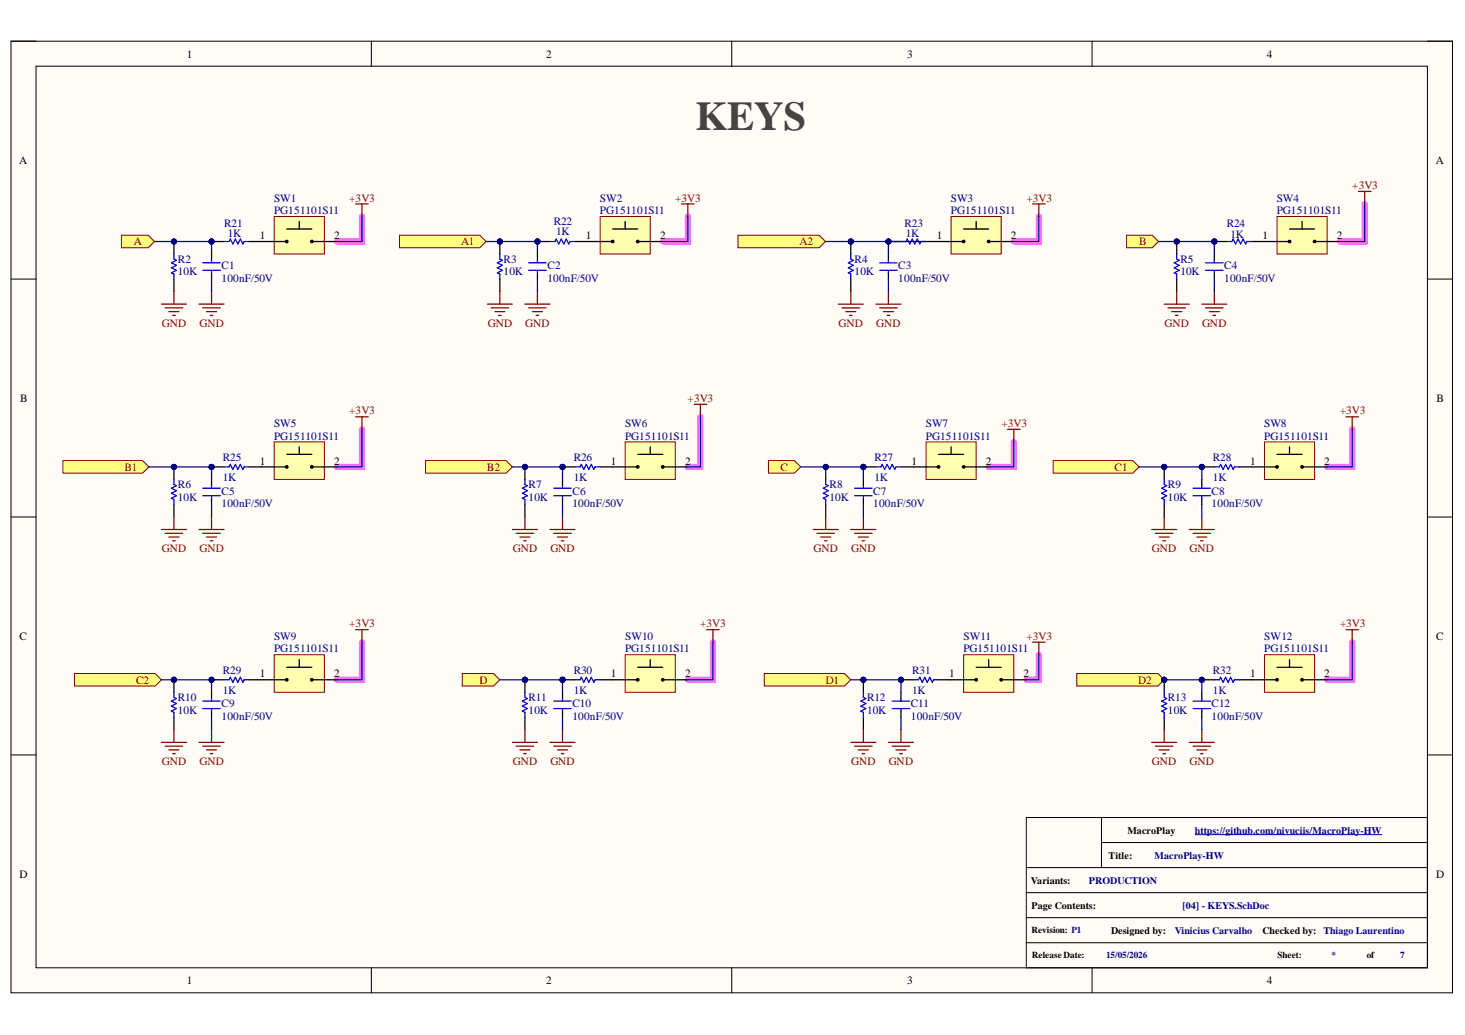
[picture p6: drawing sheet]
<svg xmlns="http://www.w3.org/2000/svg" width="297mm" height="210mm" viewBox="0 0 297 210" stroke-linecap="round" stroke-linejoin="round" font-family="sans-serif">
<defs><g id="words">
<text font-size="8.3" fill="#434343" x="141" y="26.4">KEYS</text>
<g font-size="2.3">
<text x="37.9" y="11.7">1</text>
<text x="110.7" y="11.7">2</text>
<text x="183.9" y="11.7">3</text>
<text x="256.8" y="11.7">4</text>
<text x="3.9" y="33.3">A</text>
<text x="291.1" y="33.3">A</text>
<text x="52.7" y="48.5">1</text>
<text x="67.8" y="48.5">2</text>
<text x="118.8" y="48.5">1</text>
<text x="133.8" y="48.5">2</text>
<text x="189.9" y="48.5">1</text>
<text x="205" y="48.5">2</text>
<text x="256" y="48.5">1</text>
<text x="271.1" y="48.5">2</text>
<text x="4.1" y="81.5">B</text>
<text x="291.3" y="81.5">B</text>
<text x="52.7" y="94.2">1</text>
<text x="67.8" y="94.2">2</text>
<text x="123.9" y="94.2">1</text>
<text x="138.9" y="94.2">2</text>
<text x="184.8" y="94.2">1</text>
<text x="199.9" y="94.2">2</text>
<text x="253.5" y="94.2">1</text>
<text x="268.5" y="94.2">2</text>
<text x="4" y="129.7">C</text>
<text x="291.2" y="129.7">C</text>
<text x="52.7" y="137.4">1</text>
<text x="67.8" y="137.4">2</text>
<text x="123.9" y="137.4">1</text>
<text x="138.9" y="137.4">2</text>
<text x="192.5" y="137.4">1</text>
<text x="207.5" y="137.4">2</text>
<text x="253.5" y="137.4">1</text>
<text x="268.5" y="137.4">2</text>
<text x="4" y="178">D</text>
<text x="291.2" y="178">D</text>
<text x="37.9" y="199.6">1</text>
<text x="110.7" y="199.6">2</text>
<text x="183.9" y="199.6">3</text>
<text x="256.8" y="199.6">4</text>
</g>
<g font-size="2.3" fill="#000080">
<text x="55.6" y="40.9">SW1</text>
<text x="121.7" y="40.9">SW2</text>
<text x="192.8" y="40.9">SW3</text>
<text x="258.9" y="40.9">SW4</text>
<text x="45.4" y="46">R21</text>
<text x="55.6" y="43.4">PG151101S11</text>
<text x="112.3" y="45.7">R22</text>
<text x="112.8" y="47.8">1K</text>
<text x="121.7" y="43.4">PG151101S11</text>
<text x="183.4" y="46">R23</text>
<text x="192.8" y="43.4">PG151101S11</text>
<text x="248.7" y="46">R24</text>
<text x="258.9" y="43.4">PG151101S11</text>
<text x="36" y="53.3">R2</text>
<text x="46.2" y="48">1K</text>
<text x="102.1" y="53.3">R3</text>
<text x="173.3" y="53.3">R4</text>
<text x="183.7" y="48">1K</text>
<text x="239.3" y="53.3">R5</text>
<text x="249.5" y="48.3">1K</text>
<text x="36" y="55.9">10K</text>
<text x="44.9" y="54.6">C1</text>
<text x="44.9" y="57.1">100nF/50V</text>
<text x="102.1" y="55.9">10K</text>
<text x="111" y="54.6">C2</text>
<text x="111" y="57.1">100nF/50V</text>
<text x="173.3" y="55.9">10K</text>
<text x="182.1" y="54.6">C3</text>
<text x="182.1" y="57.1">100nF/50V</text>
<text x="239.3" y="55.9">10K</text>
<text x="248.2" y="54.6">C4</text>
<text x="248.2" y="57.1">100nF/50V</text>
<text x="55.6" y="86.6">SW5</text>
<text x="55.6" y="89.2">PG151101S11</text>
<text x="126.7" y="86.6">SW6</text>
<text x="126.7" y="89.2">PG151101S11</text>
<text x="187.7" y="86.6">SW7</text>
<text x="187.7" y="89.2">PG151101S11</text>
<text x="256.3" y="86.6">SW8</text>
<text x="256.3" y="89.2">PG151101S11</text>
<text x="45.2" y="93.5">R25</text>
<text x="116.3" y="93.5">R26</text>
<text x="177.3" y="93.5">R27</text>
<text x="245.9" y="93.5">R28</text>
<text x="36" y="99.1">R6</text>
<text x="36" y="101.6">10K</text>
<text x="44.9" y="100.3">C5</text>
<text x="45.2" y="97.5">1K</text>
<text x="107.2" y="99.1">R7</text>
<text x="107.2" y="101.6">10K</text>
<text x="116.1" y="100.3">C6</text>
<text x="116.3" y="97.5">1K</text>
<text x="168.2" y="99.1">R8</text>
<text x="168.2" y="101.6">10K</text>
<text x="177.1" y="100.3">C7</text>
<text x="177.3" y="97.5">1K</text>
<text x="236.8" y="99.1">R9</text>
<text x="236.8" y="101.6">10K</text>
<text x="245.7" y="100.3">C8</text>
<text x="245.9" y="97.5">1K</text>
<text x="44.9" y="102.9">100nF/50V</text>
<text x="116.1" y="102.9">100nF/50V</text>
<text x="177.1" y="102.9">100nF/50V</text>
<text x="245.7" y="102.9">100nF/50V</text>
<text x="55.6" y="129.7">SW9</text>
<text x="126.7" y="129.7">SW10</text>
<text x="195.3" y="129.7">SW11</text>
<text x="256.3" y="129.7">SW12</text>
<text x="45.2" y="136.6">R29</text>
<text x="55.6" y="132.3">PG151101S11</text>
<text x="116.3" y="136.6">R30</text>
<text x="126.7" y="132.3">PG151101S11</text>
<text x="184.9" y="136.6">R31</text>
<text x="195.3" y="132.3">PG151101S11</text>
<text x="245.9" y="136.6">R32</text>
<text x="256.3" y="132.3">PG151101S11</text>
<text x="36" y="142.2">R10</text>
<text x="44.9" y="143.4">C9</text>
<text x="45.2" y="140.7">1K</text>
<text x="107.2" y="142.2">R11</text>
<text x="116.1" y="143.4">C10</text>
<text x="116.3" y="140.7">1K</text>
<text x="175.8" y="142.2">R12</text>
<text x="184.7" y="143.4">C11</text>
<text x="184.9" y="140.7">1K</text>
<text x="236.8" y="142.2">R13</text>
<text x="245.7" y="143.4">C12</text>
<text x="245.9" y="140.7">1K</text>
<text x="36" y="144.7">10K</text>
<text x="44.9" y="146">100nF/50V</text>
<text x="107.2" y="144.7">10K</text>
<text x="116.1" y="146">100nF/50V</text>
<text x="175.8" y="144.7">10K</text>
<text x="184.7" y="146">100nF/50V</text>
<text x="236.8" y="144.7">10K</text>
<text x="245.7" y="146">100nF/50V</text>
</g>
<g font-size="2.3" fill="#800000">
<text x="70.8" y="40.9">+3V3</text>
<text x="136.9" y="40.9">+3V3</text>
<text x="208.1" y="40.9">+3V3</text>
<text x="274.2" y="38.4">+3V3</text>
<text x="27.2" y="49.8">A</text>
<text x="93.5" y="49.8">A1</text>
<text x="162.1" y="49.8">A2</text>
<text x="231" y="49.8">B</text>
<text x="32.8" y="66.3">GND</text>
<text x="40.4" y="66.3">GND</text>
<text x="98.9" y="66.3">GND</text>
<text x="106.5" y="66.3">GND</text>
<text x="170" y="66.3">GND</text>
<text x="177.7" y="66.3">GND</text>
<text x="236.1" y="66.3">GND</text>
<text x="243.7" y="66.3">GND</text>
<text x="139.4" y="81.5">+3V3</text>
<text x="70.8" y="84">+3V3</text>
<text x="203" y="86.6">+3V3</text>
<text x="271.6" y="84">+3V3</text>
<text x="25.2" y="95.5">B1</text>
<text x="98.7" y="95.5">B2</text>
<text x="158.3" y="95.5">C</text>
<text x="226" y="95.5">C1</text>
<text x="32.8" y="112">GND</text>
<text x="40.4" y="112">GND</text>
<text x="104" y="112">GND</text>
<text x="111.6" y="112">GND</text>
<text x="165" y="112">GND</text>
<text x="172.6" y="112">GND</text>
<text x="233.6" y="112">GND</text>
<text x="241.2" y="112">GND</text>
<text x="70.8" y="127.2">+3V3</text>
<text x="142" y="127.2">+3V3</text>
<text x="208.1" y="129.7">+3V3</text>
<text x="271.6" y="127.2">+3V3</text>
<text x="27.6" y="138.6">C2</text>
<text x="97.2" y="138.6">D</text>
<text x="167.4" y="138.6">D1</text>
<text x="230.8" y="138.6">D2</text>
<text x="32.8" y="155.2">GND</text>
<text x="40.4" y="155.2">GND</text>
<text x="104" y="155.2">GND</text>
<text x="111.6" y="155.2">GND</text>
<text x="172.6" y="155.2">GND</text>
<text x="180.2" y="155.2">GND</text>
<text x="233.6" y="155.2">GND</text>
<text x="241.2" y="155.2">GND</text>
</g>
<g font-size="2">
<text x="228.6" y="169.1">MacroPlay</text>
<text x="209" y="179.2">Variants:</text>
<text x="224.8" y="174.1">Title:</text>
<text x="209.1" y="184.3">Page Contents:</text>
<text x="225.3" y="189.3">Designed by:</text>
<text x="256" y="189.3">Checked by:</text>
</g>
<g font-size="2" fill="#000080">
<text x="242.3" y="169.1">https://github.com/nivuciis/MacroPlay-HW</text>
<text x="220.8" y="179.2">PRODUCTION</text>
<text x="234.1" y="174.1">MacroPlay-HW</text>
<text x="239.8" y="184.3">[04] - KEYS.SchDoc</text>
<text x="238.2" y="189.3">Vinicius Carvalho</text>
<text x="268.3" y="189.3">Thiago Laurentino</text>
</g>
<g font-size="1.9">
<text x="209.1" y="189.3">Revision: P1</text>
<text x="209.2" y="194.3">Release Date:</text>
<text x="259" y="194.3">Sheet:</text>
<text x="277.1" y="194.3">of</text>
</g>
<g font-size="1.9" fill="#000080">
<text x="224.3" y="194.3">15/05/2026</text>
<text x="270" y="194.3">*</text>
<text x="283.9" y="194.3">7</text>
</g>
</g></defs>
<path d="M2.2 8.4h292.3v192.9h-292.3z" fill-rule="evenodd" fill="#fffcf8"/>
<path d="M2.2 8.4h292.3v192.9h-292.3z" fill="none" stroke="#000" stroke-width=".2"/>
<path d="M7.3 13.4h282.1v182.9h-282.1z" fill-rule="evenodd" fill="#fffcf8"/>
<g fill="none" stroke="#000" stroke-width=".2">
<path d="M2.2 8.3h5.1M7.3 13.4h282.1v182.9h-282.1zM75.3 8.3v5.1M148.4 8.3v5.1M221.4 8.4v5M289.4 8.4h5.1v5M2.2 56.6h5.1M289.4 56.6h5.1M2.2 104.9h5.1M289.4 104.9h5.1M2.2 153.1h5.1M289.4 153.1h5.1"/>
<path d="M75.3 196.3v5M148.4 196.3v5M221.4 196.3v5M294.5 196.3v5"/>
</g>
<path d="M42.9 56.6v2.5M109 56.6v2.5M180.1 56.6v2.5M246.2 56.6v2.5M42.9 102.3v2.6M114.1 102.3v2.6M175.1 102.3v2.6M243.7 102.3v2.6M42.9 145.5v2.5M114.1 145.5v2.5M182.7 145.5v2.5M243.7 145.5v2.5" fill="none" stroke="#fff" stroke-width="1.3"/>
<path d="M73.4 43.9v5.1h-5.1M139.5 43.9v5.1h-5.1M210.6 43.9v5.1h-5M276.7 41.4v7.6h-5.1M73.4 87.1v7.6h-5.1M142 84.5v10.2h-2.5M205.6 89.6v5.1h-5.1M274.2 87.1v7.6h-5.1M73.4 130.2v7.7h-5.1M144.6 130.2v7.7h-5.1M210.6 132.8v5.1h-2.5M274.2 130.2v7.7h-5.1" fill="none" stroke="#ff6eff" stroke-width="1.3"/>
<path d="M55.6 43.9h10.2v7.6h-10.2z" fill-rule="evenodd" fill="#ffffb0"/>
<path d="M55.6 43.9h10.2v7.6h-10.2z" fill="none" stroke="#800000" stroke-width=".2"/>
<g fill="none" stroke="#000" stroke-width=".25">
<path d="M53.1 49h5M58.1 46.4h5.1M60.7 44.9v1.5M63.2 49h5.1"/>
<circle cx="58.1" cy="49" r=".25"/>
<circle cx="63.2" cy="49" r=".25"/>
</g>
<g fill="#000">
<circle cx="58.1" cy="49" r=".25"/>
<circle cx="63.2" cy="49" r=".25"/>
</g>
<path d="M121.7 43.9h10.1v7.6h-10.1z" fill-rule="evenodd" fill="#ffffb0"/>
<path d="M121.7 43.9h10.1v7.6h-10.1z" fill="none" stroke="#800000" stroke-width=".2"/>
<g fill="none" stroke="#000" stroke-width=".25">
<path d="M119.1 49h5.1M124.2 46.4h5.1M126.8 44.9v1.5M129.3 49h5.1"/>
<circle cx="124.2" cy="49" r=".25"/>
<circle cx="129.3" cy="49" r=".25"/>
</g>
<g fill="#000">
<circle cx="124.2" cy="49" r=".25"/>
<circle cx="129.3" cy="49" r=".25"/>
</g>
<path d="M192.8 43.9h10.2v7.6h-10.2z" fill-rule="evenodd" fill="#ffffb0"/>
<path d="M192.8 43.9h10.2v7.6h-10.2z" fill="none" stroke="#800000" stroke-width=".2"/>
<g fill="none" stroke="#000" stroke-width=".25">
<path d="M190.3 49h5.1M195.4 46.4h5.1M197.9 44.9v1.5M200.5 49h5.1"/>
<circle cx="195.4" cy="49" r=".25"/>
<circle cx="200.5" cy="49" r=".25"/>
</g>
<g fill="#000">
<circle cx="195.4" cy="49" r=".25"/>
<circle cx="200.5" cy="49" r=".25"/>
</g>
<path d="M180.1 59.1v2.6M177.6 61.7h5.1M178.4 62.4h3.5M179.1 63.2h2.1M179.9 64h.5" fill="none" stroke="#800000" stroke-width=".25"/>
<path d="M258.9 43.9h10.2v7.6h-10.2z" fill-rule="evenodd" fill="#ffffb0"/>
<path d="M258.9 43.9h10.2v7.6h-10.2z" fill="none" stroke="#800000" stroke-width=".2"/>
<g fill="none" stroke="#000" stroke-width=".25">
<path d="M256.4 49h5.1M261.5 46.4h5M264 44.9v1.5M266.5 49h5.1"/>
<circle cx="261.5" cy="49" r=".25"/>
<circle cx="266.5" cy="49" r=".25"/>
</g>
<g fill="#000">
<circle cx="261.5" cy="49" r=".25"/>
<circle cx="266.5" cy="49" r=".25"/>
</g>
<path d="M55.6 89.6h10.2v7.6h-10.2z" fill-rule="evenodd" fill="#ffffb0"/>
<path d="M55.6 89.6h10.2v7.6h-10.2z" fill="none" stroke="#800000" stroke-width=".2"/>
<g fill="none" stroke="#000" stroke-width=".25">
<path d="M53.1 94.7h5M58.1 92.1h5.1M60.7 90.6v1.5M63.2 94.7h5.1"/>
<circle cx="58.1" cy="94.7" r=".25"/>
<circle cx="63.2" cy="94.7" r=".25"/>
</g>
<g fill="#000">
<circle cx="58.1" cy="94.7" r=".25"/>
<circle cx="63.2" cy="94.7" r=".25"/>
</g>
<path d="M40.3 107.4h5.1M41.1 108.2h3.6M41.9 108.9h2M42.6 109.7h.5M42.9 104.9v2.5" fill="none" stroke="#800000" stroke-width=".25"/>
<path d="M126.8 89.6h10.1v7.6h-10.1z" fill-rule="evenodd" fill="#ffffb0"/>
<path d="M126.8 89.6h10.1v7.6h-10.1z" fill="none" stroke="#800000" stroke-width=".2"/>
<g fill="none" stroke="#000" stroke-width=".25">
<path d="M124.2 94.7h5.1M129.3 92.1h5.1M131.8 90.6v1.5M134.4 94.7h5.1"/>
<circle cx="129.3" cy="94.7" r=".25"/>
<circle cx="134.4" cy="94.7" r=".25"/>
</g>
<g fill="#000">
<circle cx="129.3" cy="94.7" r=".25"/>
<circle cx="134.4" cy="94.7" r=".25"/>
</g>
<path d="M111.5 107.4h5.1M112.3 108.2h3.5M113 108.9h2.1M113.8 109.7h.5M114.1 104.9v2.5" fill="none" stroke="#800000" stroke-width=".25"/>
<path d="M187.8 89.6h10.1v7.6h-10.1z" fill-rule="evenodd" fill="#ffffb0"/>
<path d="M187.8 89.6h10.1v7.6h-10.1z" fill="none" stroke="#800000" stroke-width=".2"/>
<g fill="none" stroke="#000" stroke-width=".25">
<path d="M185.2 94.7h5.1M190.3 92.2h5.1M192.8 90.6v1.6M195.4 94.7h5.1"/>
<circle cx="190.3" cy="94.7" r=".25"/>
<circle cx="195.4" cy="94.7" r=".25"/>
</g>
<g fill="#000">
<circle cx="190.3" cy="94.7" r=".25"/>
<circle cx="195.4" cy="94.7" r=".25"/>
</g>
<path d="M256.4 89.6h10.1v7.6h-10.1z" fill-rule="evenodd" fill="#ffffb0"/>
<path d="M256.4 89.6h10.1v7.6h-10.1z" fill="none" stroke="#800000" stroke-width=".2"/>
<g fill="none" stroke="#000" stroke-width=".25">
<path d="M253.8 94.7h5.1M258.9 92.2h5.1M261.5 90.6v1.6M264 94.7h5.1"/>
<circle cx="258.9" cy="94.7" r=".25"/>
<circle cx="264" cy="94.7" r=".25"/>
</g>
<g fill="#000">
<circle cx="258.9" cy="94.7" r=".25"/>
<circle cx="264" cy="94.7" r=".25"/>
</g>
<path d="M241.1 107.4h5.1M241.9 108.2h3.6M242.7 108.9h2M243.4 109.7h.5M243.7 104.9v2.5" fill="none" stroke="#800000" stroke-width=".25"/>
<path d="M55.6 132.8h10.2v7.6h-10.2z" fill-rule="evenodd" fill="#ffffb0"/>
<path d="M55.6 132.8h10.2v7.6h-10.2z" fill="none" stroke="#800000" stroke-width=".2"/>
<g fill="none" stroke="#000" stroke-width=".25">
<path d="M53.1 137.9h5M58.1 135.3h5.1M60.7 133.8v1.5M63.2 137.9h5.1"/>
<circle cx="58.1" cy="137.9" r=".25"/>
<circle cx="63.2" cy="137.9" r=".25"/>
</g>
<g fill="#000">
<circle cx="58.1" cy="137.9" r=".25"/>
<circle cx="63.2" cy="137.9" r=".25"/>
</g>
<path d="M126.8 132.8h10.1v7.6h-10.1z" fill-rule="evenodd" fill="#ffffb0"/>
<path d="M126.8 132.8h10.1v7.6h-10.1z" fill="none" stroke="#800000" stroke-width=".2"/>
<g fill="none" stroke="#000" stroke-width=".25">
<path d="M124.2 137.9h5.1M129.3 135.3h5.1M131.8 133.8v1.5M134.4 137.9h5.1"/>
<circle cx="129.3" cy="137.9" r=".25"/>
<circle cx="134.4" cy="137.9" r=".25"/>
</g>
<g fill="#000">
<circle cx="129.3" cy="137.9" r=".25"/>
<circle cx="134.4" cy="137.9" r=".25"/>
</g>
<path d="M111.5 150.6h5.1M112.3 151.3h3.5M113 152.1h2.1M113.8 152.8h.5M114.1 148v2.6" fill="none" stroke="#800000" stroke-width=".25"/>
<path d="M195.4 132.8h10.2v7.6h-10.2z" fill-rule="evenodd" fill="#ffffb0"/>
<path d="M195.4 132.8h10.2v7.6h-10.2z" fill="none" stroke="#800000" stroke-width=".2"/>
<g fill="none" stroke="#000" stroke-width=".25">
<path d="M192.8 137.9h5.1M197.9 135.3h5.1M200.5 133.8v1.5M203 137.9h5.1"/>
<circle cx="197.9" cy="137.9" r=".25"/>
<circle cx="203" cy="137.9" r=".25"/>
</g>
<g fill="#000">
<circle cx="197.9" cy="137.9" r=".25"/>
<circle cx="203" cy="137.9" r=".25"/>
</g>
<path d="M180.1 150.6h5.1M180.9 151.3h3.6M181.7 152.1h2M182.4 152.8h.5M182.7 148v2.6" fill="none" stroke="#800000" stroke-width=".25"/>
<path d="M256.4 132.8h10.1v7.6h-10.1z" fill-rule="evenodd" fill="#ffffb0"/>
<path d="M256.4 132.8h10.1v7.6h-10.1z" fill="none" stroke="#800000" stroke-width=".2"/>
<g fill="none" stroke="#000" stroke-width=".25">
<path d="M253.8 137.9h5.1M258.9 135.3h5.1M261.5 133.8v1.5M264 137.9h5.1"/>
<circle cx="258.9" cy="137.9" r=".25"/>
<circle cx="264" cy="137.9" r=".25"/>
</g>
<g fill="#000">
<circle cx="258.9" cy="137.9" r=".25"/>
<circle cx="264" cy="137.9" r=".25"/>
</g>
<path d="M241.1 150.6h5.1M241.9 151.3h3.6M242.7 152.1h2M243.4 152.8h.5M243.7 148v2.6" fill="none" stroke="#800000" stroke-width=".25"/>
<path d="M24.6 47.7h5.5l1.2 1.3-1.2 1.2h-5.5z" fill-rule="evenodd" fill="#ffff80"/>
<path d="M24.6 47.7h5.5l1.2 1.3-1.2 1.2h-5.5z" fill="none" stroke="#800000" stroke-width=".2"/>
<path d="M81 47.7h16.3l1.3 1.3-1.3 1.2h-16.3z" fill-rule="evenodd" fill="#ffff80"/>
<path d="M81 47.7h16.3l1.3 1.3-1.3 1.2h-16.3z" fill="none" stroke="#800000" stroke-width=".2"/>
<path d="M149.6 47.7h16.5l1.3 1.3-1.3 1.2h-16.5z" fill-rule="evenodd" fill="#ffff80"/>
<path d="M149.6 47.7h16.5l1.3 1.3-1.3 1.2h-16.5z" fill="none" stroke="#800000" stroke-width=".2"/>
<path d="M228.4 47.7h5.2l1.3 1.3-1.3 1.2h-5.2z" fill-rule="evenodd" fill="#ffff80"/>
<path d="M228.4 47.7h5.2l1.3 1.3-1.3 1.2h-5.2z" fill="none" stroke="#800000" stroke-width=".2"/>
<path d="M12.8 93.4h16.1l1.3 1.3-1.3 1.3h-16.1z" fill-rule="evenodd" fill="#ffff80"/>
<path d="M12.8 93.4h16.1l1.3 1.3-1.3 1.3h-16.1z" fill="none" stroke="#800000" stroke-width=".2"/>
<path d="M86.3 93.4h16.3l1.3 1.3-1.3 1.3h-16.3z" fill-rule="evenodd" fill="#ffff80"/>
<path d="M86.3 93.4h16.3l1.3 1.3-1.3 1.3h-16.3z" fill="none" stroke="#800000" stroke-width=".2"/>
<path d="M155.8 93.4h5.3l1.2 1.3-1.2 1.3h-5.3z" fill-rule="evenodd" fill="#ffff80"/>
<path d="M155.8 93.4h5.3l1.2 1.3-1.2 1.3h-5.3z" fill="none" stroke="#800000" stroke-width=".2"/>
<path d="M213.5 93.4h16.2l1.3 1.3-1.3 1.3h-16.2z" fill-rule="evenodd" fill="#ffff80"/>
<path d="M213.5 93.4h16.2l1.3 1.3-1.3 1.3h-16.2z" fill="none" stroke="#800000" stroke-width=".2"/>
<path d="M15.1 136.6h16.4l1.2 1.3-1.2 1.2h-16.4z" fill-rule="evenodd" fill="#ffff80"/>
<path d="M15.1 136.6h16.4l1.2 1.3-1.2 1.2h-16.4z" fill="none" stroke="#800000" stroke-width=".2"/>
<path d="M93.7 136.6h6.4l1.2 1.3-1.2 1.2h-6.4z" fill-rule="evenodd" fill="#ffff80"/>
<path d="M93.7 136.6h6.4l1.2 1.3-1.2 1.2h-6.4z" fill="none" stroke="#800000" stroke-width=".2"/>
<path d="M155 136.6h16.2l1.3 1.3-1.3 1.2h-16.2z" fill-rule="evenodd" fill="#ffff80"/>
<path d="M155 136.6h16.2l1.3 1.3-1.3 1.2h-16.2z" fill="none" stroke="#800000" stroke-width=".2"/>
<path d="M218.3 136.6h16.5l1.2 1.3-1.2 1.2h-16.5z" fill-rule="evenodd" fill="#ffff80"/>
<path d="M218.3 136.6h16.5l1.2 1.3-1.2 1.2h-16.5z" fill="none" stroke="#800000" stroke-width=".2"/>
<circle cx="236" cy="137.9" r=".51" fill="#000080"/>
<g fill="none" stroke="#000080" stroke-width=".2">
<path d="M242.3 169.3h37.9"/>
<circle cx="236" cy="137.9" r=".51"/>
</g>
<path d="M208.1 176h81.3M208.1 165.8h81.3v30.5h-81.3zM223.3 170.9h66.1M223.3 165.8v10.2M208.1 181h81.3M208.1 186.1h81.3M208.1 191.2h81.3" fill="none" stroke="#000" stroke-width=".2"/>
<g fill="none" stroke="#800000" stroke-width=".25">
<path d="M275.4 38.8h2.6M276.7 38.8v2.6M42.9 59.1v2.6M72.1 41.4h2.6M73.4 41.4v2.5M109 59.1v2.6M138.2 41.4h2.5M139.5 41.4v2.5M209.4 41.4h2.5M210.6 41.4v2.5M246.2 59.1v2.6M40.3 61.7h5.1"/>
<path d="M41.1 62.4h3.6M41.9 63.2h2M42.6 64h.5M106.4 61.7h5.1M107.2 62.4h3.5M108 63.2h2M108.7 64h.5M243.7 61.7h5.1M244.4 62.4h3.6M245.2 63.2h2M246 64h.5M72.1 84.5h2.6"/>
<path d="M73.4 84.5v2.6M140.7 82h2.6M142 82v2.5M204.3 87.1h2.5M205.6 87.1v2.5M272.9 84.5h2.5M274.2 84.5v2.6M172.5 107.4h5.1M173.3 108.2h3.5M174 108.9h2.1M174.8 109.7h.5M175.1 104.9v2.5"/>
<path d="M72.1 127.7h2.6M73.4 127.7v2.5M143.3 127.7h2.5M144.6 127.7v2.5M209.4 130.2h2.5M210.6 130.2v2.6M272.9 127.7h2.5M274.2 127.7v2.5M40.3 150.6h5.1M41.1 151.3h3.6M41.9 152.1h2M42.6 152.8h.5"/>
<path d="M42.9 148v2.6"/>
</g>
<circle cx="35.3" cy="49" r=".51" fill="#000080"/>
<circle cx="35.3" cy="49" r=".51" fill="none" stroke="#000080" stroke-width=".2"/>
<path d="M35.3 49v2.5M35.3 56.6v2.5" fill="none" stroke="#000" stroke-width=".25"/>
<circle cx="35.3" cy="49" r=".51" fill="#000080"/>
<circle cx="35.3" cy="49" r=".51" fill="none" stroke="#000080" stroke-width=".2"/>
<g fill="none" stroke="#00f" stroke-width=".25">
<path d="M35.3 51.5v1l.5 .3-1 .5 1 .5-1 .5 1 .5-1 .5 .5 .3v1M41.1 53.3h3.6M41.1 54.8h3.6M42.9 52.8v.5M42.9 54.8v.5M107.2 53.3h3.5M107.2 54.8h3.5M109 52.8v.5M109 54.8v.5M178.4 53.3h3.5M178.4 54.8h3.5M180.1 52.8v.5"/>
<path d="M180.1 54.8v.5M244.4 53.3h3.6M244.4 54.8h3.6M246.2 52.8v.5M246.2 54.8v.5M41.1 99h3.6M42.9 98.5v.5M112.3 99h3.5M114.1 98.5v.5M173.3 99h3.5M175.1 98.5v.5M241.9 99h3.6"/>
<path d="M243.7 98.5v.5M41.1 100.5h3.6M42.9 100.5v.5M112.3 100.5h3.5M114.1 100.5v.5M173.3 100.5h3.5M175.1 100.5v.5M241.9 100.5h3.6M243.7 100.5v.5M41.1 142.2h3.6M41.1 143.7h3.6M42.9 141.7v.5"/>
<path d="M42.9 143.7v.5M112.3 142.2h3.5M112.3 143.7h3.5M114.1 141.7v.5M114.1 143.7v.5M180.9 142.2h3.6M180.9 143.7h3.6M182.7 141.7v.5M182.7 143.7v.5M241.9 142.2h3.6M241.9 143.7h3.6M243.7 141.7v.5"/>
<path d="M243.7 143.7v.5"/>
</g>
<g fill="none" stroke="#000" stroke-width=".25">
<path d="M42.9 51.5v1.3M42.9 55.3v1.3M109 51.5v1.3M109 55.3v1.3M180.1 51.5v1.3M180.1 55.3v1.3M246.2 51.5v1.3M246.2 55.3v1.3M42.9 97.2v1.3M114.1 97.2v1.3M175.1 97.2v1.3M243.7 97.2v1.3"/>
<path d="M42.9 101v1.3M114.1 101v1.3M175.1 101v1.3M243.7 101v1.3M42.9 140.4v1.3M42.9 144.2v1.3M114.1 140.4v1.3M114.1 144.2v1.3M182.7 140.4v1.3M182.7 144.2v1.3M243.7 140.4v1.3M243.7 144.2v1.3"/>
</g>
<circle cx="101.3" cy="49" r=".51" fill="#000080"/>
<circle cx="101.3" cy="49" r=".51" fill="none" stroke="#000080" stroke-width=".2"/>
<path d="M101.3 49v2.5M101.3 56.6v2.5" fill="none" stroke="#000" stroke-width=".25"/>
<circle cx="101.3" cy="49" r=".51" fill="#000080"/>
<circle cx="101.3" cy="49" r=".51" fill="none" stroke="#000080" stroke-width=".2"/>
<path d="M101.3 51.5v1l.6 .3-1.1 .5 1.1 .5-1.1 .5 1.1 .5-1.1 .5 .5 .3v1" fill="none" stroke="#00f" stroke-width=".25"/>
<circle cx="172.5" cy="49" r=".51" fill="#000080"/>
<circle cx="172.5" cy="49" r=".51" fill="none" stroke="#000080" stroke-width=".2"/>
<path d="M172.5 49v2.5" fill="none" stroke="#000" stroke-width=".25"/>
<circle cx="172.5" cy="49" r=".51" fill="#000080"/>
<circle cx="172.5" cy="49" r=".51" fill="none" stroke="#000080" stroke-width=".2"/>
<path d="M172.5 56.6v2.5" fill="none" stroke="#000" stroke-width=".25"/>
<path d="M172 55.3l.5 .3v1M172.5 51.5v1M172.5 52.5l.5 .3-1 .5 1 .5-1 .5 1 .5-1 .5" fill="none" stroke="#00f" stroke-width=".25"/>
<circle cx="238.6" cy="49" r=".51" fill="#000080"/>
<circle cx="238.6" cy="49" r=".51" fill="none" stroke="#000080" stroke-width=".2"/>
<path d="M238.6 49v2.5" fill="none" stroke="#000" stroke-width=".25"/>
<circle cx="238.6" cy="49" r=".51" fill="#000080"/>
<circle cx="238.6" cy="49" r=".51" fill="none" stroke="#000080" stroke-width=".2"/>
<path d="M238.6 56.6v2.5" fill="none" stroke="#000" stroke-width=".25"/>
<path d="M238.6 51.5v1l.5 .3-1 .5 1 .5-1 .5 1 .5-1 .5 .5 .3v1" fill="none" stroke="#00f" stroke-width=".25"/>
<circle cx="35.3" cy="94.7" r=".51" fill="#000080"/>
<circle cx="35.3" cy="94.7" r=".51" fill="none" stroke="#000080" stroke-width=".2"/>
<path d="M35.3 94.7v2.5" fill="none" stroke="#000" stroke-width=".25"/>
<circle cx="35.3" cy="94.7" r=".51" fill="#000080"/>
<circle cx="35.3" cy="94.7" r=".51" fill="none" stroke="#000080" stroke-width=".2"/>
<path d="M35.3 102.3v2.6" fill="none" stroke="#000" stroke-width=".25"/>
<path d="M35.3 97.2v1l.5 .3-1 .5 1 .5-1 .5 1 .5-1 .5 .5 .3v1" fill="none" stroke="#00f" stroke-width=".25"/>
<circle cx="106.4" cy="94.7" r=".51" fill="#000080"/>
<circle cx="106.4" cy="94.7" r=".51" fill="none" stroke="#000080" stroke-width=".2"/>
<path d="M106.4 94.7v2.5M106.4 102.3v2.6" fill="none" stroke="#000" stroke-width=".25"/>
<circle cx="106.4" cy="94.7" r=".51" fill="#000080"/>
<circle cx="106.4" cy="94.7" r=".51" fill="none" stroke="#000080" stroke-width=".2"/>
<path d="M106.4 97.2v1l.5 .3-1 .5 1 .5-1 .5 1 .5-1 .5 .5 .3v1" fill="none" stroke="#00f" stroke-width=".25"/>
<circle cx="167.4" cy="94.7" r=".51" fill="#000080"/>
<circle cx="167.4" cy="94.7" r=".51" fill="none" stroke="#000080" stroke-width=".2"/>
<path d="M167.4 94.7v2.5M167.4 102.3v2.6" fill="none" stroke="#000" stroke-width=".25"/>
<circle cx="167.4" cy="94.7" r=".51" fill="#000080"/>
<circle cx="167.4" cy="94.7" r=".51" fill="none" stroke="#000080" stroke-width=".2"/>
<path d="M167.4 97.2v1l.5 .3-1 .5 1 .5-1 .5 1 .5-1 .5 .5 .3v1" fill="none" stroke="#00f" stroke-width=".25"/>
<circle cx="236" cy="94.7" r=".51" fill="#000080"/>
<circle cx="236" cy="94.7" r=".51" fill="none" stroke="#000080" stroke-width=".2"/>
<path d="M236 94.7v2.5M236 102.3v2.6" fill="none" stroke="#000" stroke-width=".25"/>
<circle cx="236" cy="94.7" r=".51" fill="#000080"/>
<circle cx="236" cy="94.7" r=".51" fill="none" stroke="#000080" stroke-width=".2"/>
<path d="M236 97.2v1.1l.6 .2-1.1 .5 1.1 .5-1.1 .5 1.1 .5-1.1 .5 .5 .3v1" fill="none" stroke="#00f" stroke-width=".25"/>
<circle cx="35.3" cy="137.9" r=".51" fill="#000080"/>
<circle cx="35.3" cy="137.9" r=".51" fill="none" stroke="#000080" stroke-width=".2"/>
<path d="M35.3 137.9v2.5" fill="none" stroke="#000" stroke-width=".25"/>
<circle cx="35.3" cy="137.9" r=".51" fill="#000080"/>
<circle cx="35.3" cy="137.9" r=".51" fill="none" stroke="#000080" stroke-width=".2"/>
<path d="M35.3 145.5v2.5" fill="none" stroke="#000" stroke-width=".25"/>
<path d="M35.3 140.4v1l.5 .3-1 .5 1 .5-1 .5 1 .5-1 .5 .5 .3v1" fill="none" stroke="#00f" stroke-width=".25"/>
<circle cx="106.4" cy="137.9" r=".51" fill="#000080"/>
<circle cx="106.4" cy="137.9" r=".51" fill="none" stroke="#000080" stroke-width=".2"/>
<path d="M106.4 137.9v2.5" fill="none" stroke="#000" stroke-width=".25"/>
<circle cx="106.4" cy="137.9" r=".51" fill="#000080"/>
<circle cx="106.4" cy="137.9" r=".51" fill="none" stroke="#000080" stroke-width=".2"/>
<path d="M106.4 145.5v2.5" fill="none" stroke="#000" stroke-width=".25"/>
<path d="M106.4 140.4v1l.5 .3-1 .5 1 .5-1 .5 1 .5-1 .5 .5 .3v1" fill="none" stroke="#00f" stroke-width=".25"/>
<circle cx="175.1" cy="137.9" r=".51" fill="#000080"/>
<circle cx="175.1" cy="137.9" r=".51" fill="none" stroke="#000080" stroke-width=".2"/>
<path d="M175.1 137.9v2.5" fill="none" stroke="#000" stroke-width=".25"/>
<circle cx="175.1" cy="137.9" r=".51" fill="#000080"/>
<circle cx="175.1" cy="137.9" r=".51" fill="none" stroke="#000080" stroke-width=".2"/>
<path d="M175.1 145.5v2.5" fill="none" stroke="#000" stroke-width=".25"/>
<path d="M175.1 140.4v1l.5 .3-1.1 .5 1.1 .5-1.1 .5 1.1 .5-1.1 .5 .6 .3v1" fill="none" stroke="#00f" stroke-width=".25"/>
<circle cx="236" cy="137.9" r=".51" fill="#000080"/>
<circle cx="236" cy="137.9" r=".51" fill="none" stroke="#000080" stroke-width=".2"/>
<path d="M236 137.9v2.5" fill="none" stroke="#000" stroke-width=".25"/>
<circle cx="236" cy="137.9" r=".51" fill="#000080"/>
<circle cx="236" cy="137.9" r=".51" fill="none" stroke="#000080" stroke-width=".2"/>
<path d="M236 145.5v2.5" fill="none" stroke="#000" stroke-width=".25"/>
<path d="M236 140.4v1l.6 .3-1.1 .5 1.1 .5-1.1 .5 1.1 .5-1.1 .5 .5 .3v1" fill="none" stroke="#00f" stroke-width=".25"/>
<path d="M103.9 150.6h5.1M104.6 151.3h3.6M105.4 152.1h2M106.2 152.8h.5M106.4 148v2.6" fill="none" stroke="#800000" stroke-width=".25"/>
<circle cx="42.9" cy="49" r=".51" fill="#000080"/>
<circle cx="42.9" cy="49" r=".51" fill="none" stroke="#000080" stroke-width=".2"/>
<path d="M42.9 49h2.5" fill="none" stroke="#000" stroke-width=".25"/>
<circle cx="42.9" cy="49" r=".51" fill="#000080"/>
<circle cx="42.9" cy="49" r=".51" fill="none" stroke="#000080" stroke-width=".2"/>
<path d="M50.5 49h2.6" fill="none" stroke="#000" stroke-width=".25"/>
<path d="M45.4 49h1l.3-.5 .5 1 .5-1 .5 1 .5-1 .5 1 .3-.5h1" fill="none" stroke="#00f" stroke-width=".25"/>
<path d="M35.3 59.1v2.6M101.3 59.1v2.6M32.7 61.7h5.1M33.5 62.4h3.5M34.2 63.2h2.1M35 64h.5M98.8 61.7h5.1M99.6 62.4h3.5M100.3 63.2h2.1M101.1 64h.5" fill="none" stroke="#800000" stroke-width=".25"/>
<circle cx="109" cy="49" r=".51" fill="#000080"/>
<circle cx="109" cy="49" r=".51" fill="none" stroke="#000080" stroke-width=".2"/>
<path d="M109 49h2.5" fill="none" stroke="#000" stroke-width=".25"/>
<circle cx="109" cy="49" r=".51" fill="#000080"/>
<circle cx="109" cy="49" r=".51" fill="none" stroke="#000080" stroke-width=".2"/>
<path d="M116.6 49h2.5" fill="none" stroke="#000" stroke-width=".25"/>
<path d="M111.5 49h1l.3-.5 .5 1 .5-1 .5 1 .5-1 .5 1 .3-.5h1" fill="none" stroke="#00f" stroke-width=".25"/>
<circle cx="180.1" cy="49" r=".51" fill="#000080"/>
<circle cx="180.1" cy="49" r=".51" fill="none" stroke="#000080" stroke-width=".2"/>
<path d="M180.1 49h2.6" fill="none" stroke="#000" stroke-width=".25"/>
<circle cx="180.1" cy="49" r=".51" fill="#000080"/>
<circle cx="180.1" cy="49" r=".51" fill="none" stroke="#000080" stroke-width=".2"/>
<path d="M187.8 49h2.5" fill="none" stroke="#000" stroke-width=".25"/>
<path d="M182.7 49h1l.2-.5 .6 1 .5-1 .5 1 .5-1 .5 1 .2-.5h1.1" fill="none" stroke="#00f" stroke-width=".25"/>
<path d="M172.5 59.1v2.6M238.6 59.1v2.6M170 61.7h5.1M170.7 62.4h3.6M171.5 63.2h2M172.3 64h.5M236 61.7h5.1M236.8 62.4h3.6M237.6 63.2h2M238.3 64h.5" fill="none" stroke="#800000" stroke-width=".25"/>
<circle cx="246.2" cy="49" r=".51" fill="#000080"/>
<circle cx="246.2" cy="49" r=".51" fill="none" stroke="#000080" stroke-width=".2"/>
<path d="M246.2 49h2.6" fill="none" stroke="#000" stroke-width=".25"/>
<circle cx="246.2" cy="49" r=".51" fill="#000080"/>
<circle cx="246.2" cy="49" r=".51" fill="none" stroke="#000080" stroke-width=".2"/>
<path d="M253.8 49h2.6" fill="none" stroke="#000" stroke-width=".25"/>
<path d="M248.8 49h1l.2-.5 .5 1 .5-1 .6 1 .5-1 .5 1 .2-.5h1" fill="none" stroke="#00f" stroke-width=".25"/>
<path d="M32.7 107.4h5.1M33.5 108.2h3.5M34.2 108.9h2.1M35 109.7h.5M35.3 104.9v2.5" fill="none" stroke="#800000" stroke-width=".25"/>
<circle cx="42.9" cy="94.7" r=".51" fill="#000080"/>
<circle cx="42.9" cy="94.7" r=".51" fill="none" stroke="#000080" stroke-width=".2"/>
<path d="M42.9 94.7h2.5" fill="none" stroke="#000" stroke-width=".25"/>
<circle cx="42.9" cy="94.7" r=".51" fill="#000080"/>
<circle cx="42.9" cy="94.7" r=".51" fill="none" stroke="#000080" stroke-width=".2"/>
<path d="M50.5 94.7h2.6" fill="none" stroke="#000" stroke-width=".25"/>
<path d="M45.4 94.7h1l.3-.5 .5 1 .5-1 .5 1 .5-1 .5 1 .3-.5h1" fill="none" stroke="#00f" stroke-width=".25"/>
<path d="M103.9 107.4h5.1M104.6 108.2h3.6M105.4 108.9h2M106.2 109.7h.5M106.4 104.9v2.5" fill="none" stroke="#800000" stroke-width=".25"/>
<circle cx="114.1" cy="94.7" r=".51" fill="#000080"/>
<circle cx="114.1" cy="94.7" r=".51" fill="none" stroke="#000080" stroke-width=".2"/>
<path d="M114.1 94.7h2.5" fill="none" stroke="#000" stroke-width=".25"/>
<circle cx="114.1" cy="94.7" r=".51" fill="#000080"/>
<circle cx="114.1" cy="94.7" r=".51" fill="none" stroke="#000080" stroke-width=".2"/>
<path d="M121.7 94.7h2.5" fill="none" stroke="#000" stroke-width=".25"/>
<path d="M116.6 94.7h1l.3-.5 .5 1 .5-1 .5 1 .5-1 .5 1 .3-.5h1" fill="none" stroke="#00f" stroke-width=".25"/>
<path d="M164.9 107.4h5.1M165.6 108.2h3.6M166.4 108.9h2M167.2 109.7h.5M167.4 104.9v2.5M233.5 107.4h5.1M234.3 108.2h3.5M235 108.9h2.1M235.8 109.7h.5M236 104.9v2.5" fill="none" stroke="#800000" stroke-width=".25"/>
<circle cx="243.7" cy="94.7" r=".51" fill="#000080"/>
<circle cx="243.7" cy="94.7" r=".51" fill="none" stroke="#000080" stroke-width=".2"/>
<path d="M243.7 94.7h2.5" fill="none" stroke="#000" stroke-width=".25"/>
<circle cx="243.7" cy="94.7" r=".51" fill="#000080"/>
<circle cx="243.7" cy="94.7" r=".51" fill="none" stroke="#000080" stroke-width=".2"/>
<path d="M251.3 94.7h2.5" fill="none" stroke="#000" stroke-width=".25"/>
<path d="M246.2 94.7h1l.3-.5 .5 1 .5-1 .5 1 .5-1 .5 1 .3-.5h1" fill="none" stroke="#00f" stroke-width=".25"/>
<circle cx="175.1" cy="94.7" r=".51" fill="#000080"/>
<circle cx="175.1" cy="94.7" r=".51" fill="none" stroke="#000080" stroke-width=".2"/>
<path d="M175.1 94.7h2.5" fill="none" stroke="#000" stroke-width=".25"/>
<circle cx="175.1" cy="94.7" r=".51" fill="#000080"/>
<circle cx="175.1" cy="94.7" r=".51" fill="none" stroke="#000080" stroke-width=".2"/>
<path d="M182.7 94.7h2.5" fill="none" stroke="#000" stroke-width=".25"/>
<path d="M177.6 94.7h1l.3-.5 .5 1 .5-1 .5 1 .5-1 .5 1 .3-.5h1" fill="none" stroke="#00f" stroke-width=".25"/>
<path d="M32.7 150.6h5.1M33.5 151.3h3.5M34.2 152.1h2.1M35 152.8h.5M35.3 148v2.6" fill="none" stroke="#800000" stroke-width=".25"/>
<circle cx="42.9" cy="137.9" r=".51" fill="#000080"/>
<circle cx="42.9" cy="137.9" r=".51" fill="none" stroke="#000080" stroke-width=".2"/>
<path d="M42.9 137.9h2.5" fill="none" stroke="#000" stroke-width=".25"/>
<circle cx="42.9" cy="137.9" r=".51" fill="#000080"/>
<circle cx="42.9" cy="137.9" r=".51" fill="none" stroke="#000080" stroke-width=".2"/>
<path d="M50.5 137.9h2.6" fill="none" stroke="#000" stroke-width=".25"/>
<path d="M45.4 137.9h1l.3-.5 .5 1 .5-1 .5 1 .5-1 .5 1 .3-.5h1" fill="none" stroke="#00f" stroke-width=".25"/>
<circle cx="114.1" cy="137.9" r=".51" fill="#000080"/>
<circle cx="114.1" cy="137.9" r=".51" fill="none" stroke="#000080" stroke-width=".2"/>
<path d="M114.1 137.9h2.5" fill="none" stroke="#000" stroke-width=".25"/>
<circle cx="114.1" cy="137.9" r=".51" fill="#000080"/>
<circle cx="114.1" cy="137.9" r=".51" fill="none" stroke="#000080" stroke-width=".2"/>
<path d="M121.7 137.9h2.5" fill="none" stroke="#000" stroke-width=".25"/>
<path d="M116.6 137.9h1l.3-.5 .5 1 .5-1 .5 1 .5-1 .5 1 .3-.5h1" fill="none" stroke="#00f" stroke-width=".25"/>
<path d="M172.5 150.6h5.1M173.3 151.3h3.5M174 152.1h2.1M174.8 152.8h.5M175.1 148v2.6" fill="none" stroke="#800000" stroke-width=".25"/>
<circle cx="182.7" cy="137.9" r=".51" fill="#000080"/>
<circle cx="182.7" cy="137.9" r=".51" fill="none" stroke="#000080" stroke-width=".2"/>
<path d="M182.7 137.9h2.5" fill="none" stroke="#000" stroke-width=".25"/>
<circle cx="182.7" cy="137.9" r=".51" fill="#000080"/>
<circle cx="182.7" cy="137.9" r=".51" fill="none" stroke="#000080" stroke-width=".2"/>
<path d="M190.3 137.9h2.5" fill="none" stroke="#000" stroke-width=".25"/>
<path d="M185.2 137.9h1l.3-.5 .5 1 .5-1 .5 1 .5-1 .5 1 .3-.5h1" fill="none" stroke="#00f" stroke-width=".25"/>
<circle cx="243.7" cy="137.9" r=".51" fill="#000080"/>
<circle cx="243.7" cy="137.9" r=".51" fill="none" stroke="#000080" stroke-width=".2"/>
<path d="M243.7 137.9h2.5" fill="none" stroke="#000" stroke-width=".25"/>
<circle cx="243.7" cy="137.9" r=".51" fill="#000080"/>
<circle cx="243.7" cy="137.9" r=".51" fill="none" stroke="#000080" stroke-width=".2"/>
<path d="M251.3 137.9h2.5" fill="none" stroke="#000" stroke-width=".25"/>
<path d="M246.2 137.9h1l.3-.5 .5 1 .5-1 .5 1 .5-1 .5 1 .3-.5h1" fill="none" stroke="#00f" stroke-width=".25"/>
<path d="M233.5 150.6h5.1M234.3 151.3h3.5M235 152.1h2.1M235.8 152.8h.5M236 148v2.6" fill="none" stroke="#800000" stroke-width=".25"/>
<g fill="none" stroke="#000080" stroke-width=".25">
<path d="M42.9 56.6v2.5M109 56.6v2.5M180.1 49v2.5M180.1 56.6v2.5M246.2 56.6v2.5M42.9 102.3v2.6M114.1 102.3v2.6M175.1 102.3v2.6M243.7 102.3v2.6M42.9 145.5v2.5M114.1 145.5v2.5M182.7 145.5v2.5"/>
<path d="M243.7 145.5v2.5"/>
</g>
<circle cx="180.1" cy="49" r=".51" fill="#000080"/>
<circle cx="180.1" cy="49" r=".51" fill="none" stroke="#000080" stroke-width=".2"/>
<path d="M73.4 43.9v5.1h-5.1M139.5 43.9v5.1h-5.1M172.5 49h15.3M144.6 130.2v7.7h-5.1" fill="none" stroke="#000080" stroke-width=".25"/>
<circle cx="180.1" cy="49" r=".51" fill="#000080"/>
<circle cx="180.1" cy="49" r=".51" fill="none" stroke="#000080" stroke-width=".2"/>
<circle cx="172.5" cy="49" r=".51" fill="#000080"/>
<circle cx="172.5" cy="49" r=".51" fill="none" stroke="#000080" stroke-width=".2"/>
<path d="M210.6 43.9v5.1h-5M276.7 41.4v7.6h-5.1M73.4 87.1v7.6h-5.1M142 84.5v10.2h-2.5M205.6 89.6v5.1h-5.1M274.2 87.1v7.6h-5.1M73.4 130.2v7.7h-5.1M172.5 137.9h10.2v2.5" fill="none" stroke="#000080" stroke-width=".25"/>
<circle cx="182.7" cy="137.9" r=".51" fill="#000080"/>
<circle cx="182.7" cy="137.9" r=".51" fill="none" stroke="#000080" stroke-width=".2"/>
<circle cx="175.1" cy="137.9" r=".51" fill="#000080"/>
<circle cx="175.1" cy="137.9" r=".51" fill="none" stroke="#000080" stroke-width=".2"/>
<path d="M210.6 132.8v5.1h-2.5M236 137.9h7.7v2.5M274.2 130.2v7.7h-5.1" fill="none" stroke="#000080" stroke-width=".25"/>
<circle cx="236" cy="137.9" r=".51" fill="#000080"/>
<circle cx="236" cy="137.9" r=".51" fill="none" stroke="#000080" stroke-width=".2"/>
<circle cx="243.7" cy="137.9" r=".51" fill="#000080"/>
<circle cx="243.7" cy="137.9" r=".51" fill="none" stroke="#000080" stroke-width=".2"/>
<path d="M114.1 137.9v2.5" fill="none" stroke="#000080" stroke-width=".25"/>
<circle cx="114.1" cy="137.9" r=".51" fill="#000080"/>
<circle cx="114.1" cy="137.9" r=".51" fill="none" stroke="#000080" stroke-width=".2"/>
<path d="M32.7 137.9h10.2v2.5" fill="none" stroke="#000080" stroke-width=".25"/>
<circle cx="35.3" cy="137.9" r=".51" fill="#000080"/>
<circle cx="35.3" cy="137.9" r=".51" fill="none" stroke="#000080" stroke-width=".2"/>
<circle cx="42.9" cy="137.9" r=".51" fill="#000080"/>
<circle cx="42.9" cy="137.9" r=".51" fill="none" stroke="#000080" stroke-width=".2"/>
<path d="M30.2 94.7h12.7" fill="none" stroke="#000080" stroke-width=".25"/>
<circle cx="35.3" cy="94.7" r=".51" fill="#000080"/>
<circle cx="35.3" cy="94.7" r=".51" fill="none" stroke="#000080" stroke-width=".2"/>
<circle cx="42.9" cy="94.7" r=".51" fill="#000080"/>
<circle cx="42.9" cy="94.7" r=".51" fill="none" stroke="#000080" stroke-width=".2"/>
<path d="M42.9 94.7v2.5" fill="none" stroke="#000080" stroke-width=".25"/>
<circle cx="42.9" cy="94.7" r=".51" fill="#000080"/>
<circle cx="42.9" cy="94.7" r=".51" fill="none" stroke="#000080" stroke-width=".2"/>
<path d="M103.9 94.7h10.2" fill="none" stroke="#000080" stroke-width=".25"/>
<circle cx="106.4" cy="94.7" r=".51" fill="#000080"/>
<circle cx="106.4" cy="94.7" r=".51" fill="none" stroke="#000080" stroke-width=".2"/>
<circle cx="114.1" cy="94.7" r=".51" fill="#000080"/>
<circle cx="114.1" cy="94.7" r=".51" fill="none" stroke="#000080" stroke-width=".2"/>
<path d="M114.1 94.7v2.5" fill="none" stroke="#000080" stroke-width=".25"/>
<circle cx="114.1" cy="94.7" r=".51" fill="#000080"/>
<circle cx="114.1" cy="94.7" r=".51" fill="none" stroke="#000080" stroke-width=".2"/>
<path d="M243.7 94.7v2.5" fill="none" stroke="#000080" stroke-width=".25"/>
<circle cx="243.7" cy="94.7" r=".51" fill="#000080"/>
<circle cx="243.7" cy="94.7" r=".51" fill="none" stroke="#000080" stroke-width=".2"/>
<path d="M231 94.7h12.7" fill="none" stroke="#000080" stroke-width=".25"/>
<circle cx="236" cy="94.7" r=".51" fill="#000080"/>
<circle cx="236" cy="94.7" r=".51" fill="none" stroke="#000080" stroke-width=".2"/>
<circle cx="243.7" cy="94.7" r=".51" fill="#000080"/>
<circle cx="243.7" cy="94.7" r=".51" fill="none" stroke="#000080" stroke-width=".2"/>
<path d="M31.3 49h11.6" fill="none" stroke="#000080" stroke-width=".25"/>
<circle cx="35.3" cy="49" r=".51" fill="#000080"/>
<circle cx="35.3" cy="49" r=".51" fill="none" stroke="#000080" stroke-width=".2"/>
<circle cx="42.9" cy="49" r=".51" fill="#000080"/>
<circle cx="42.9" cy="49" r=".51" fill="none" stroke="#000080" stroke-width=".2"/>
<path d="M42.9 49v2.5" fill="none" stroke="#000080" stroke-width=".25"/>
<circle cx="42.9" cy="49" r=".51" fill="#000080"/>
<circle cx="42.9" cy="49" r=".51" fill="none" stroke="#000080" stroke-width=".2"/>
<path d="M109 49v2.5" fill="none" stroke="#000080" stroke-width=".25"/>
<circle cx="109" cy="49" r=".51" fill="#000080"/>
<circle cx="109" cy="49" r=".51" fill="none" stroke="#000080" stroke-width=".2"/>
<path d="M101.3 49h7.7" fill="none" stroke="#000080" stroke-width=".25"/>
<circle cx="101.3" cy="49" r=".51" fill="#000080"/>
<circle cx="101.3" cy="49" r=".51" fill="none" stroke="#000080" stroke-width=".2"/>
<circle cx="109" cy="49" r=".51" fill="#000080"/>
<circle cx="109" cy="49" r=".51" fill="none" stroke="#000080" stroke-width=".2"/>
<path d="M246.2 49v2.5" fill="none" stroke="#000080" stroke-width=".25"/>
<circle cx="246.2" cy="49" r=".51" fill="#000080"/>
<circle cx="246.2" cy="49" r=".51" fill="none" stroke="#000080" stroke-width=".2"/>
<path d="M175.1 94.7v2.5" fill="none" stroke="#000080" stroke-width=".25"/>
<circle cx="175.1" cy="94.7" r=".51" fill="#000080"/>
<circle cx="175.1" cy="94.7" r=".51" fill="none" stroke="#000080" stroke-width=".2"/>
<path d="M106.4 137.9h7.7" fill="none" stroke="#000080" stroke-width=".25"/>
<circle cx="114.1" cy="137.9" r=".51" fill="#000080"/>
<circle cx="114.1" cy="137.9" r=".51" fill="none" stroke="#000080" stroke-width=".2"/>
<circle cx="106.4" cy="137.9" r=".51" fill="#000080"/>
<circle cx="106.4" cy="137.9" r=".51" fill="none" stroke="#000080" stroke-width=".2"/>
<path d="M98.6 49h2.7" fill="none" stroke="#000080" stroke-width=".25"/>
<circle cx="101.3" cy="49" r=".51" fill="#000080"/>
<circle cx="101.3" cy="49" r=".51" fill="none" stroke="#000080" stroke-width=".2"/>
<path d="M167.4 49h5.1" fill="none" stroke="#000080" stroke-width=".25"/>
<circle cx="172.5" cy="49" r=".51" fill="#000080"/>
<circle cx="172.5" cy="49" r=".51" fill="none" stroke="#000080" stroke-width=".2"/>
<path d="M234.9 49h11.3" fill="none" stroke="#000080" stroke-width=".25"/>
<circle cx="238.6" cy="49" r=".51" fill="#000080"/>
<circle cx="238.6" cy="49" r=".51" fill="none" stroke="#000080" stroke-width=".2"/>
<circle cx="246.2" cy="49" r=".51" fill="#000080"/>
<circle cx="246.2" cy="49" r=".51" fill="none" stroke="#000080" stroke-width=".2"/>
<path d="M162.3 94.7h12.8" fill="none" stroke="#000080" stroke-width=".25"/>
<circle cx="167.4" cy="94.7" r=".51" fill="#000080"/>
<circle cx="167.4" cy="94.7" r=".51" fill="none" stroke="#000080" stroke-width=".2"/>
<circle cx="175.1" cy="94.7" r=".51" fill="#000080"/>
<circle cx="175.1" cy="94.7" r=".51" fill="none" stroke="#000080" stroke-width=".2"/>
<path d="M101.3 137.9h5.1" fill="none" stroke="#000080" stroke-width=".25"/>
<circle cx="106.4" cy="137.9" r=".51" fill="#000080"/>
<circle cx="106.4" cy="137.9" r=".51" fill="none" stroke="#000080" stroke-width=".2"/>
<use href="#words"/>
</svg>
